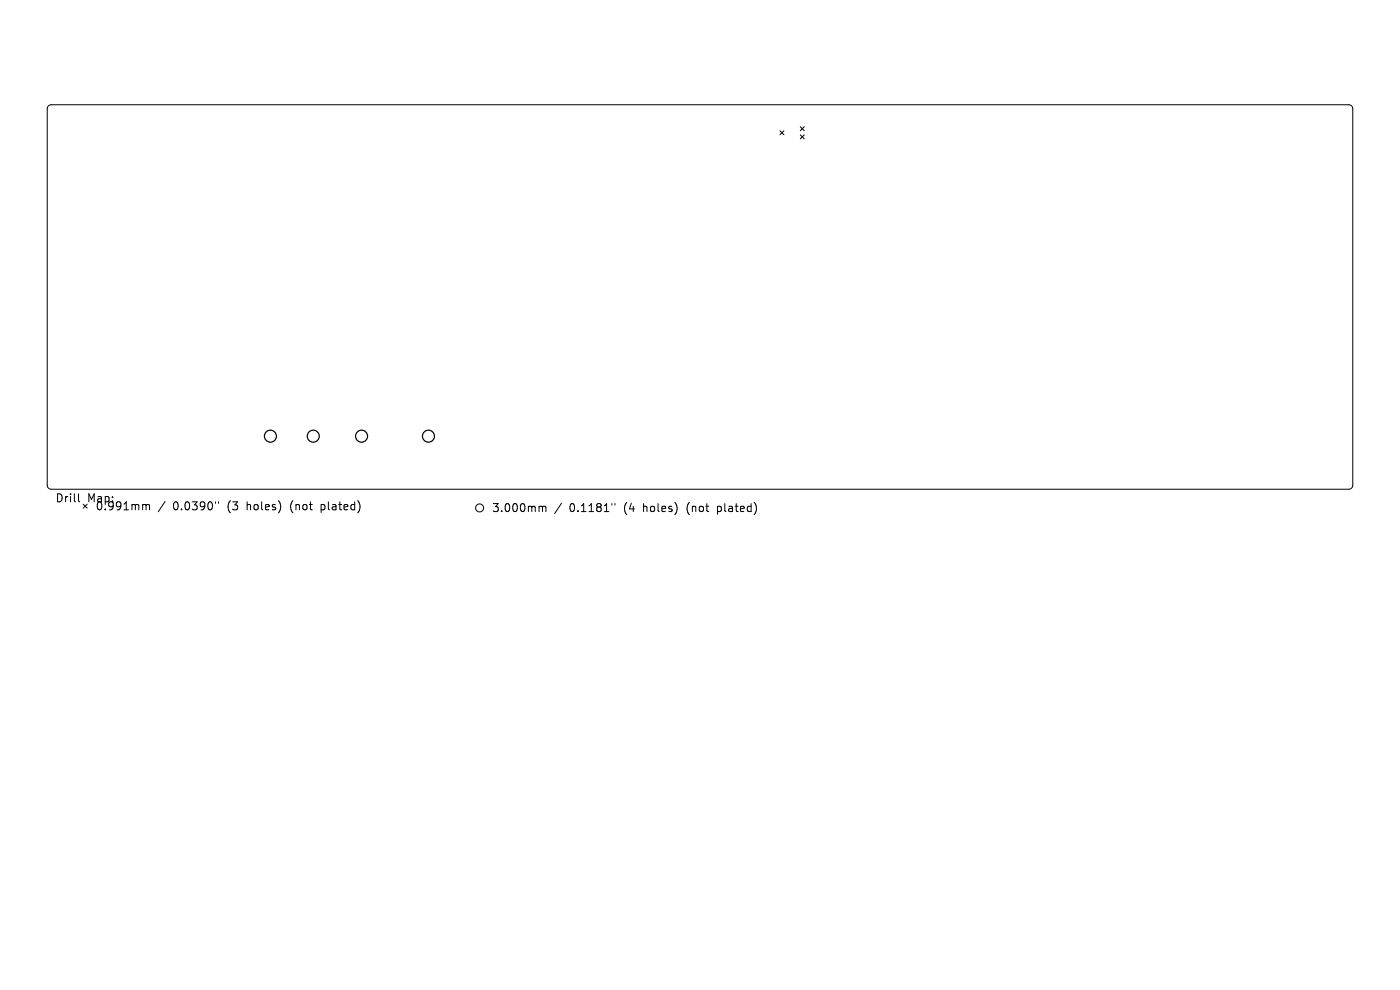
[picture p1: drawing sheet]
<svg xmlns="http://www.w3.org/2000/svg" width="297mm" height="210mm" viewBox="0 0 297 210" stroke-linecap="round" stroke-linejoin="round" font-family="sans-serif">
<defs><g id="words">
<g font-size="2.4">
<text x="11.7" y="106.8">Drill</text>
<text x="18.5" y="106.8">Map:</text>
<text x="20.2" y="108.5">0.991mm</text>
<text x="36.7" y="108.5">0.0390&quot;</text>
<text x="48.4" y="108.5">(3</text>
<text x="52.6" y="108.5">holes)</text>
<text x="62" y="108.5">(not</text>
<text x="68.6" y="108.5">plated)</text>
<text x="104.3" y="108.8">3.000mm</text>
<text x="120.8" y="108.8">0.1181&quot;</text>
<text x="132.5" y="108.8">(4</text>
<text x="136.7" y="108.8">holes)</text>
<text x="146.1" y="108.8">(not</text>
<text x="152.7" y="108.8">plated)</text>
</g>
</g></defs>
<g fill="none" stroke="#000" stroke-width=".21">
<path d="M10.3 22.5l.6-.3h275.2a.85 .85 0 0 1 .9 .9v79.8a.85 .85 0 0 1-.9 .9h-275.2a.85 .85 0 0 1-.9-.9v-79.8zM165.5 27.7l.8 .9M166.3 27.7l-.8 .9M169.8 26.9l.8 .8M169.8 28.6l.8 .9M170.6 26.9l-.8 .8M170.6 28.6l-.8 .9M16.7 104.7v1.5l.2 .2M17.7 107l.8 .8M18.5 107l-.8 .8M30.5 107h.2l.3 .3M31 107.3l.2-.3 .4 .1 .1 1"/>
<path d="M31 107.3v.8M35 106.4l-1.4 2.2M45.7 106.4v.4M46.4 106.4v.4M114.6 107.4h.2l.3 .2M115.1 107.6l.2-.2 .4 .1 .1 1M115.1 107.6v.9M119.1 106.7l-1.4 2.2M129.8 106.8v.3M130.5 106.8v.3"/>
<circle cx="101.7" cy="107.7" r=".85"/>
</g>
<g fill="none" stroke="#000" stroke-width=".25">
<circle cx="57.4" cy="92.5" r="1.27"/>
<circle cx="66.5" cy="92.5" r="1.27"/>
<circle cx="76.7" cy="92.5" r="1.27"/>
<circle cx="90.9" cy="92.5" r="1.27"/>
</g>
<use href="#words"/>
</svg>
